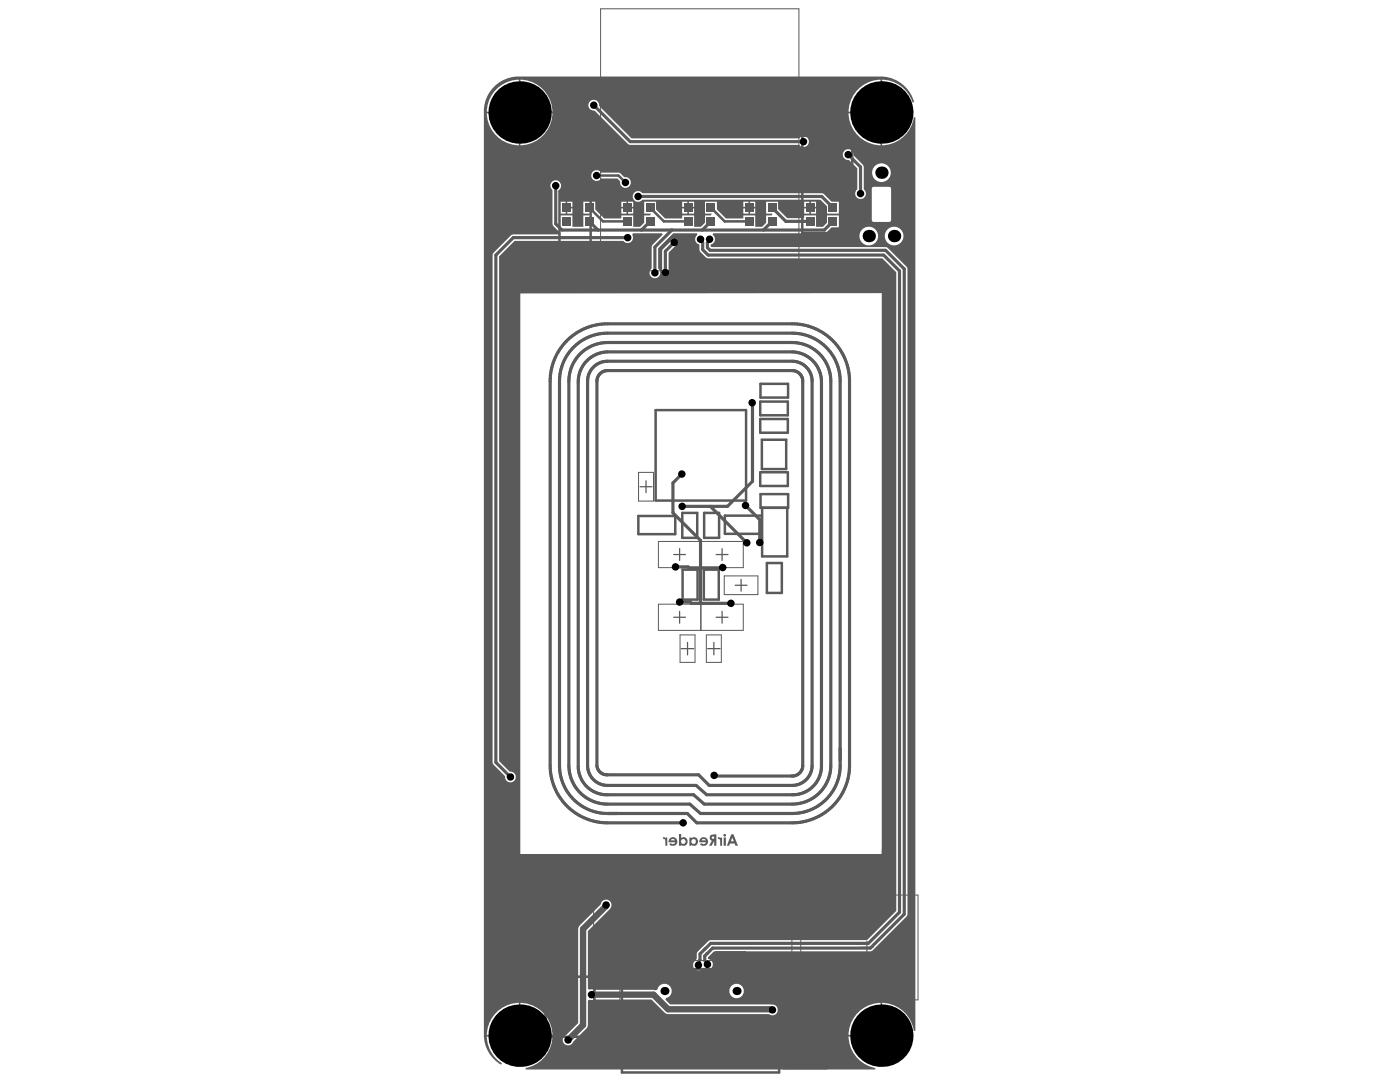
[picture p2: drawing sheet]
<svg xmlns="http://www.w3.org/2000/svg" width="279mm" height="216mm" viewBox="0 0 279 216" stroke-linecap="round" stroke-linejoin="round" font-family="sans-serif">
<g fill="none" stroke="#5a5a5a" stroke-width=".25">
<path d="M113.6 35h2.4M113.6 31.7h2.4M114.8 30.5v2.4M114.8 33.8v2.3M161.6 24.7h2.4M162.8 23.5v2.4M127.7 97.1h2.4M128.9 95.9v2.4M134.4 110.7h2.4M135.6 109.5v2.3M142.9 110.7h2.4M144.1 109.5v2.3"/>
<path d="M146.7 116.8h2.4M147.9 115.6v2.4M134.4 123.2h2.4M135.6 122v2.4M136 129.4h2.5M137.2 128.2v2.5M141.2 129.4h2.5M142.5 128.2v2.5M142.9 123.2h2.4M144.1 122v2.4M121.6 175.9h2.3M122.7 174.7v2.4"/>
<path d="M129.3 178.1h2.5M130.6 176.8v2.5M107.5 186.3h2.5M108.8 185v2.5M109.6 185.3h1.3l-1.3 1.4v.3l.3 .3h.6l.4-.3M111.5 187.3v-1.6l.4-.4h.6l.4 .4v1.6M119.9 195.6h2.4M121.1 194.4v2.4M159.7 200v2.3M171.8 189.1h2.4M173 187.8v2.5M119.8 206.7h2.5"/>
<path d="M121.1 205.5v2.4M158.5 201.1h2.3"/>
</g>
<g fill="none" stroke="#5a5a5a" stroke-width=".2">
<path d="M119.9 1.8h39.5v52.2h-39.5zM112 30.2h5.7v3h-5.7zM112 33.5h5.7v3h-5.7zM160 23.2h5.7v3h-5.7zM127.4 94.3h3v5.7h-3zM131.4 108h16.9v5.3h-16.9zM139.9 108v5.3M144.5 114.9h6.8v3.8h-6.8zM131.4 120.6h16.9v5.2h-16.9zM135.7 126.7h3v5.5h-3zM139.9 120.6v5.2M141 126.7h3v5.5h-3z"/>
<path d="M99 177.7h19.5v17.2h-19.5zM121.2 173h3v5.8h-3zM124.7 173.1h11.8v9.9h-11.8zM137 170.6h21v21.1h-21zM159.8 178.6h23.4v20.9h-23.4zM118.5 191.4h5.2v8.4h-5.2zM155.4 198.5h8.5v5.2h-8.5z"/>
</g>
<g fill="none" stroke="#5a5a5a" stroke-width=".5">
<path d="M111.7 38.2h6.2v10.5h-6.2zM112.1 22.8h5.5v2.7h-5.5zM112.1 27.1h5.5v2.7h-5.5zM160.1 27.1h10v19.4h-10zM151.8 76.6h5.5v2.7h-5.5zM130.8 81.8h18.1v18.1h-18.1zM151.7 80.1h5.5v2.8h-5.5zM151.7 83.6h5.5v2.7h-5.5zM151.7 94.2h5.5v2.8h-5.5zM151.8 98.6h5.5v2.7h-5.5zM152 87.7h4.9v5.9h-4.9zM127.4 103h7.4v3.6h-7.4z"/>
<path d="M136.2 102.3h2.9v5h-2.9zM136.2 113.7h3v5.9h-3zM140.5 113.7h2.9v5.9h-2.9zM140.5 102.3h3v5h-3zM144.7 102.9h7.3v3.6h-7.3zM152.1 101.3h5v9.7h-5zM153 112.3h3v6h-3zM108.9 194.9h9.7v12h-9.7zM119.7 186.6h2.7v5.5h-2.7zM124.1 193.4h31.4v20.6h-31.4zM130.9 190h5.8v2.9h-5.8zM142.9 190h5.8v2.9h-5.8z"/>
<path d="M118.6 201.2h5v11h-5zM156.4 203h8.5v10.2h-8.5zM165.6 207.3h2.9v5.7h-2.9z"/>
</g>
<path d="M98.3 17.6a7 7 0 0 1 4.8-2.3h73.1a6.9 6.9 0 0 1 6.2 5.1l-.3 .1a6.5 6.5 0 0 0-6-4.6v13.1a6.5 6.5 0 0 0 6.3-5.6h.3v182.3h-.3a6.5 6.5 0 0 0-6.3-5.6v6.6h-.2v.1h-6.5a6.5 6.5 0 0 0 5.3 6.3v.3h-69.8v-.3a6.5 6.5 0 0 0 5.3-6.3h-13a6.4 6.4 0 0 0 3 5.4l-.2 .2a6.9 6.9 0 0 1-3.4-6v-184.2a6.8 6.8 0 0 1 1.7-4.6zM170.9 18.2a6.4 6.4 0 0 0-1.5 4.1h6.3v-6.4a6.4 6.4 0 0 0-4.8 2.3zM103.9 15.9v6.4h6.3a6.5 6.5 0 0 0-6.3-6.4zM98.7 18.2a6.4 6.4 0 0 0-1.5 4.1h6.3v-6.4a6.4 6.4 0 0 0-4.8 2.3zM169.4 22.6a6.5 6.5 0 0 0 6.3 6.4v-6.4zM103.9 22.6v6.4a6.5 6.5 0 0 0 6.3-6.4zM97.2 22.6a6.5 6.5 0 0 0 6.3 6.4v-6.4zM117.6 20.4a1.08 1.08 0 0 0 0 1.2 1.08 1.08 0 0 0 1 .5l6.7 6.6 .5 .2h33.7a1.08 1.08 0 0 0 1.6 .2 1.08 1.08 0 0 0 0-1.6 1.08 1.08 0 0 0-1.6 .1h-33.5l-6.4-6.5a1.08 1.08 0 0 0-.7-1.1 1.08 1.08 0 0 0-1.3 .4zM174 34.5a1.9 1.9 0 0 0 3.8 0 1.9 1.9 0 0 0-3.8 0zM118.2 34.4a1.08 1.08 0 0 0 .3 1.5 1.08 1.08 0 0 0 1.5-.3h3.2l.6 .6a1.08 1.08 0 0 0 .9 1.3 1.08 1.08 0 0 0 1.2-1.2 1.08 1.08 0 0 0-1.3-.9l-.8-.8-.4-.2h-3.4a1.08 1.08 0 0 0-1.8 0zM168.7 30a1.08 1.08 0 0 0-.4 1.2 1.08 1.08 0 0 0 1.1 .7l1.7 1.7v4.2a1.08 1.08 0 0 0-.2 1.6 1.08 1.08 0 0 0 1.6 0 1.08 1.08 0 0 0-.1-1.6l-.1-4.7-2-2.1a1.08 1.08 0 0 0-.5-1.1 1.08 1.08 0 0 0-1.1 .1zM161.8 40.2v1.1h1.1v-1.1zM149.7 40.2v1.1h1v-1.1zM137.5 40.2v1.1h1v-1.1zM125.3 40.2v1.1h1.1v-1.1zM113.2 40.2v1.1h1v-1.1zM136.1 40.2v1.1h1.1v-1.1zM124 40.2v1.1h1v-1.1zM160.5 40.2v1.1h1v-1.1zM148.3 40.2v1.1h1.1v-1.1zM126.4 38.6a1.08 1.08 0 0 0 .3 1.5 1.08 1.08 0 0 0 1.5-.3h35.5l1.3 1.4v1.4h2.4v-2.4h-1.4l-1.6-1.5-.4-.1h-35.8a1.07 1.07 0 0 0-1.8 0zM161.8 41.6v1h1.1v-1zM160.5 41.6v1h1v-1zM149.7 41.6v1h1v-1zM148.3 41.6v1h1.1v-1zM137.5 41.6v1h1v-1zM136.1 41.6v1h1.1v-1zM125.3 41.6v1h1.1v-1zM124 41.6v1h1v-1zM113.2 41.6v1h1v-1zM174.1 37.4l-.1 .2 .1 6.6 .2 .1 3.4-.1 .1-.3-.1-6.5-.2-.1zM176.6 47.1a1.87 1.87 0 0 0 3.7 0 1.87 1.87 0 0 0-3.7 0zM171.5 47.1a1.9 1.9 0 0 0 3.8 0 1.9 1.9 0 0 0-3.8 0zM132.3 49.7l-.2 .4v4.3a.64 .64 0 0 0 .7 .6 .64 .64 0 0 0 .6-.6v-4l1.6-1.6a.64 .64 0 0 0 0-.9 .64 .64 0 0 0-.9 0zM103.8 58.6v111.8h72.1l.1-111.9zM110 36.4a1.07 1.07 0 0 0 .3 1.5v6.8l.2 .4 1.3 1.4v.3h-9.6l-3.7 3.6-.2 .5v101.2l.2 .5 2.3 2.3a1.08 1.08 0 0 0 1 1.2 1.08 1.08 0 0 0 1.1-1.1 1.08 1.08 0 0 0-1.2-1l-2.1-2.1v-100.7l3.1-3.1h21.7a1.07 1.07 0 0 0 1.5 .2 1.07 1.07 0 0 0 .3-1.4l.1-.4h5.8l.1 .3-2.1 2.2v4.6a1.08 1.08 0 0 0-.2 1.6 1.08 1.08 0 0 0 1.6 0 1.08 1.08 0 0 0-.2-1.6v-4l3.1-3.1h4.7l.1 .4a1.08 1.08 0 0 0-.5 1.1 1.08 1.08 0 0 0 .9 .8v1.3l1.3 1.3 .4 .1h34.8l2.8 2.8v127.5l-5.9 5.8h-31.2l-.4 .2-2.2 2.1-.1 .4v1l-.2 .3a1.07 1.07 0 0 0-.4 1.6 1.07 1.07 0 0 0 1.6 .1h.5a1.07 1.07 0 0 0 1.6-.5 1.07 1.07 0 0 0-.9-1.4v-.4l1.2-1.2h31.4l7-6.9 .2-.5v-129l-3.9-3.9-.5-.2h-34.7l-.2-.1v-.4a1.08 1.08 0 0 0 .9-.8 1.08 1.08 0 0 0-.5-1.1l.1-.4h22.2l.5-.1 1-1h1.4v-2.4h-2.4v1.4l-.8 .9h-1.3v-2.3h-2.4v.5h-3.4l-1.8-1.8v-1.5h-2.4v2.4l1.3 .1-.2 .3h-1.1v1.4l-.8 .9h-1.4v-2.3h-2.4v.6h-3.4l-1.8-1.8v-1.6h-2.4v2.4l1.3 .1-.1 .3h-1.2v1.4l-.8 .9h-1.4v-2.3h-2.4v.6h-3.4l-1.8-1.8v-1.6h-2.3v2.4l1.3 .1-.2 .3h-1.1v1.4l-.9 .9h-1.3v-2.3h-2.4v.6h-3.4l-1.8-1.8v-1.6h-2.4v2.4l1.4 .1-.2 .3h-1.2v2.3h-2.2v-2.3h-2.6v-.4h1.3v-2.4h-1.3v-2.3a1.08 1.08 0 0 0 0-1.6 1.08 1.08 0 0 0-1.6 .1zM145.5 197.7a1.5 1.5 0 0 0 3 0 1.5 1.5 0 0 0-3 0zM120.1 180l-.2 .5-4.4 4.5-.1 19.1-2.4 2.4a1.07 1.07 0 0 0-.4 1.8 1.07 1.07 0 0 0 1.8-.4l2.9-3v-5.2l.3-.2 12.4-.1 2.6 2.7 .7 .3h20.2a1.1 1.1 0 0 0 1.7-.7 1.1 1.1 0 0 0-1.4-1.3h-20.1l-.9-.9 .1-.3a1.46 1.46 0 0 0 .7-2.5 1.46 1.46 0 0 0-2.4 .8l-.3 .1-.5-.1h-11.9h-.9l-.3-.2v-11.5l4.3-4.3a1.09 1.09 0 0 0 .1-1.7 1.09 1.09 0 0 0-1.6 .2zM170.9 202.4a6.4 6.4 0 0 0-1.5 4.1h6.3v-6.4a6.4 6.4 0 0 0-4.8 2.3zM103.9 200.1v6.4h6.3a6.5 6.5 0 0 0-6.3-6.4zM99.4 201.7a6.4 6.4 0 0 0-2.2 4.8h6.3v-6.4a6.3 6.3 0 0 0-4.1 1.6z" fill="#5a5a5a"/>
<g fill="none" stroke="#5a5a5a" stroke-width=".63">
<path d="M110.9 37.1v7.6l1.2 1.2h52.4l1.7-1.7M118.5 21l7.3 7.3h34.6M127.3 39.2h36.7l2.2 2.2M169.3 30.9l2.4 2.4v5.3M117.6 44.2l1.7 1.7M125.3 47.4h-22.9l-3.4 3.5v101.2l2.9 2.9M129.7 44.2l-1.7 1.7M134.1 45.9l-3.4 3.4v5.1M134.6 48.4l-1.8 1.7v4.3M139.8 47.7v.3l.4 .4v1.4l1.1 1.1h35.1l3.1 3.2v127.9l-6.2 6.2h-31.5l-2.1 2.1v1.2l-.2 .2v.7l-.1 .2M141.6 47.7v.3l-.4 .4v1l.5 .5h35l3.8 3.8v128.7l-6.8 6.8h-31.5l-1.1 1.1M141.9 44.2l-1.7 1.7"/>
<path d="M154.1 44.2l-1.7 1.7M154.1 41.4l2.7 2.8h4.9M113.5 76.1v76.6M113.5 76.1a7.7 7.7 0 0 1 7.7-7.8h36.9a7.7 7.7 0 0 1 7.7 7.8v76.6a7.7 7.7 0 0 1-7.7 7.8h-17.6l-2.1-1.9h-17.2a5.7 5.7 0 0 1-5.8-5.6v-76.7M115.4 76.3a6 6 0 0 1 5.8-6.1h36.9a6 6 0 0 1 5.8 6.1M163.9 76.3v76.7a5.7 5.7 0 0 1-5.8 5.6h-17.1l-2.1-1.9h-17.7a4 4 0 0 1-3.9-4v-76.6a4 4 0 0 1 3.9-4h36.9a4 4 0 0 1 4 4v76.6a4 4 0 0 1-4 4h-16.6l-2.1-2.1h-18.2a1.99 1.99 0 0 1-2.1-1.9v-76.6a2.12 2.12 0 0 1 2.1-2.2h36.9a2.11 2.11 0 0 1 2.1 2.2v76.6a2.11 2.11 0 0 1-2.2 2.1h-15.3l-.2-.1M136.1 94.6l-1.8 1.8v5.9l5.5 5.5 .1 12.6M150.1 80.4l.1 15.6-5 5h-9.1M134.8 113.1h2.5l.2 .2 6.7-.1M141.8 101l7.2 7.3M148.8 100.8l2.8 2.9v4.5M135.6 120.1h2.2l.2 .3h7.9"/>
<path d="M113.5 152.7a7.7 7.7 0 0 0 7.7 7.8h16.5l2.1 1.8h18.3a9.6 9.6 0 0 0 9.6-9.6v-76.6a9.6 9.6 0 0 0-9.6-9.6h-36.9a9.6 9.6 0 0 0-9.5 9.6v76.6a9.6 9.6 0 0 0 9.5 9.6h16l1.8 1.9h19.1a11.4 11.4 0 0 0 11.4-11.5v-76.6a11.4 11.4 0 0 0-11.4-11.5h-36.9a11.4 11.4 0 0 0-11.4 11.5v76.6a11.4 11.4 0 0 0 11.4 11.5h15.1M141.1 190.3l-.5 .4v1l.6 .5v.2M141.1 190.3h.1"/>
</g>
<path d="M118.1 198.5h12.3l2.9 2.9h20.5l.4 .1M121 180.6v.2l-4.6 4.6v19.1l-3 3" fill="none" stroke="#5a5a5a" stroke-width="1.3"/>
<path d="M119.1 35h4.3l1.4 1.4M117.6 41.4l2.7 2.8h4.9M129.7 41.4l2.8 2.8h4.8M141.9 41.4l2.7 2.8h4.9" fill="none" stroke="#5a5a5a" stroke-width=".51"/>
<g fill="#5a5a5a">
<path d="M143.3 167.1h.2l.3 .2v-.2h.3v1.7h-.4v-1.1l-.1-.3h-.3z"/>
<path d="M132.3 167.1h.3l.2 .2v-.2h.4v1.7h-.4v-.7a.48 .48 0 0 0-.4-.7z"/>
<path d="M146.1 167.1l.3 .8h-.5zM145.9 166.5l-.8 2.3h.4l.2-.5h.9l.2 .5h.5l-.9-2.3z"/>
<path d="M144.3 166.7a.3 .3 0 0 0 .6 0 .3 .3 0 0 0-.6 0zM144.4 167.1v1.7h.5v-1.7z"/>
<path d="M142.1 167l.4-.1v.5h-.4l-.1-.2zM141.7 166.8v.1a.63 .63 0 0 0 .4 .8l-.6 1.1h.5l.5-1v1h.5v-2.3h-1z"/>
<path d="M140.1 167.5l.3-.1 .5 .3h-.9zM139.7 167.4l-.1 .7h1.3a.54 .54 0 0 1-.9 .2l-.3 .1a.9 .9 0 0 0 1.3 .2 .9 .9 0 0 0 .1-1.3 .9 .9 0 0 0-1.4 .1z"/>
<path d="M138 167.9a.47 .47 0 0 1 .9 0 .47 .47 0 0 1-.9 0zM137.6 167.1v1.7h.4v-.2l.2 .1a.83 .83 0 0 0 1-.5 .83 .83 0 0 0-.5-1.1h-.4l-.3 .1v-.1z"/>
<path d="M135.5 166.4v2.4h.4v-.2l.3 .2a.86 .86 0 0 0 1-.9 .86 .86 0 0 0-1.1-.8l-.2 .1v-.8zM135.9 167.9a.48 .48 0 0 1 .9 0 .48 .48 0 0 1-.9 0z"/>
<path d="M134.1 167.4h.4l.2 .3h-.8zM133.6 167.4l-.2 .7h1.3a.54 .54 0 0 1-.8 .2l-.4 .1a.9 .9 0 0 0 1.4 .2 .9 .9 0 0 0 0-1.3 .9 .9 0 0 0-1.3 .1z"/>
</g>
<g fill="#000">
<circle cx="103.7" cy="22.4" r="6.2"/>
<circle cx="110.9" cy="37.1" r=".75"/>
<circle cx="118.5" cy="21" r=".75"/>
<circle cx="119.1" cy="35" r=".75"/>
<circle cx="124.8" cy="36.4" r=".75"/>
<circle cx="127.3" cy="39.2" r=".75"/>
<circle cx="160.4" cy="28.3" r=".75"/>
<circle cx="169.3" cy="30.9" r=".75"/>
<circle cx="171.7" cy="38.6" r=".75"/>
<circle cx="175.9" cy="22.4" r="6.2"/>
<circle cx="175.9" cy="34.5" r="1.23"/>
<circle cx="125.3" cy="47.4" r=".75"/>
<circle cx="130.7" cy="54.4" r=".75"/>
<circle cx="132.8" cy="54.4" r=".75"/>
<circle cx="134.6" cy="48.4" r=".75"/>
<circle cx="139.8" cy="47.7" r=".75"/>
<circle cx="141.6" cy="47.7" r=".75"/>
<circle cx="173.4" cy="47.1" r="1.23"/>
<circle cx="178.4" cy="47.1" r="1.23"/>
<circle cx="136.1" cy="94.6" r=".75"/>
<circle cx="150.1" cy="80.4" r=".75"/>
<circle cx="134.8" cy="113.1" r=".75"/>
<circle cx="136.1" cy="101" r=".75"/>
<circle cx="144.2" cy="113.2" r=".75"/>
<circle cx="148.8" cy="100.9" r=".75"/>
<circle cx="149" cy="108.3" r=".75"/>
<circle cx="151.6" cy="108.2" r=".75"/>
<circle cx="135.6" cy="120.1" r=".75"/>
<circle cx="145.9" cy="120.4" r=".75"/>
<circle cx="101.9" cy="155" r=".75"/>
<circle cx="142.5" cy="154.7" r=".75"/>
<circle cx="136.3" cy="164.2" r=".75"/>
<circle cx="118.1" cy="198.5" r=".75"/>
<circle cx="121" cy="180.6" r=".75"/>
<circle cx="132.6" cy="197.7" r=".81"/>
<circle cx="139.4" cy="192.6" r=".75"/>
<circle cx="141.2" cy="192.4" r=".75"/>
<circle cx="147" cy="197.7" r=".81"/>
<circle cx="103.7" cy="206.7" r="6.2"/>
<circle cx="113.4" cy="207.5" r=".75"/>
<circle cx="154.2" cy="201.5" r=".75"/>
<circle cx="175.9" cy="206.7" r="6.2"/>
</g>
<g fill="#5a5a5a">
<path d="M153.2 40.6h1.8v1.7h-1.8z" fill-rule="evenodd"/>
<path d="M153.2 43.3h1.8v1.7h-1.8z" fill-rule="evenodd"/>
<path d="M148.7 43.3h1.7v1.7h-1.7z" fill-rule="evenodd"/>
<path d="M148.7 40.6h1.7v1.7h-1.7z" fill-rule="evenodd"/>
<path d="M116.7 40.6h1.8v1.7h-1.8z" fill-rule="evenodd"/>
<path d="M116.7 43.3h1.8v1.7h-1.8z" fill-rule="evenodd"/>
<path d="M112.2 43.3h1.7v1.7h-1.7z" fill-rule="evenodd"/>
<path d="M112.2 40.6h1.7v1.7h-1.7z" fill-rule="evenodd"/>
<path d="M141 40.6h1.8v1.7h-1.8z" fill-rule="evenodd"/>
<path d="M141 43.3h1.8v1.7h-1.8z" fill-rule="evenodd"/>
<path d="M136.5 43.3h1.7v1.7h-1.7z" fill-rule="evenodd"/>
<path d="M136.5 40.6h1.7v1.7h-1.7z" fill-rule="evenodd"/>
<path d="M165.4 40.6h1.7v1.7h-1.7z" fill-rule="evenodd"/>
<path d="M165.4 43.3h1.7v1.7h-1.7z" fill-rule="evenodd"/>
<path d="M160.8 43.3h1.7v1.7h-1.7z" fill-rule="evenodd"/>
<path d="M160.8 40.6h1.7v1.7h-1.7z" fill-rule="evenodd"/>
<path d="M128.9 40.6h1.7v1.7h-1.7z" fill-rule="evenodd"/>
<path d="M128.9 43.3h1.7v1.7h-1.7z" fill-rule="evenodd"/>
<path d="M124.3 43.3h1.8v1.7h-1.8z" fill-rule="evenodd"/>
<path d="M124.3 40.6h1.8v1.7h-1.8z" fill-rule="evenodd"/>
</g>
</svg>
